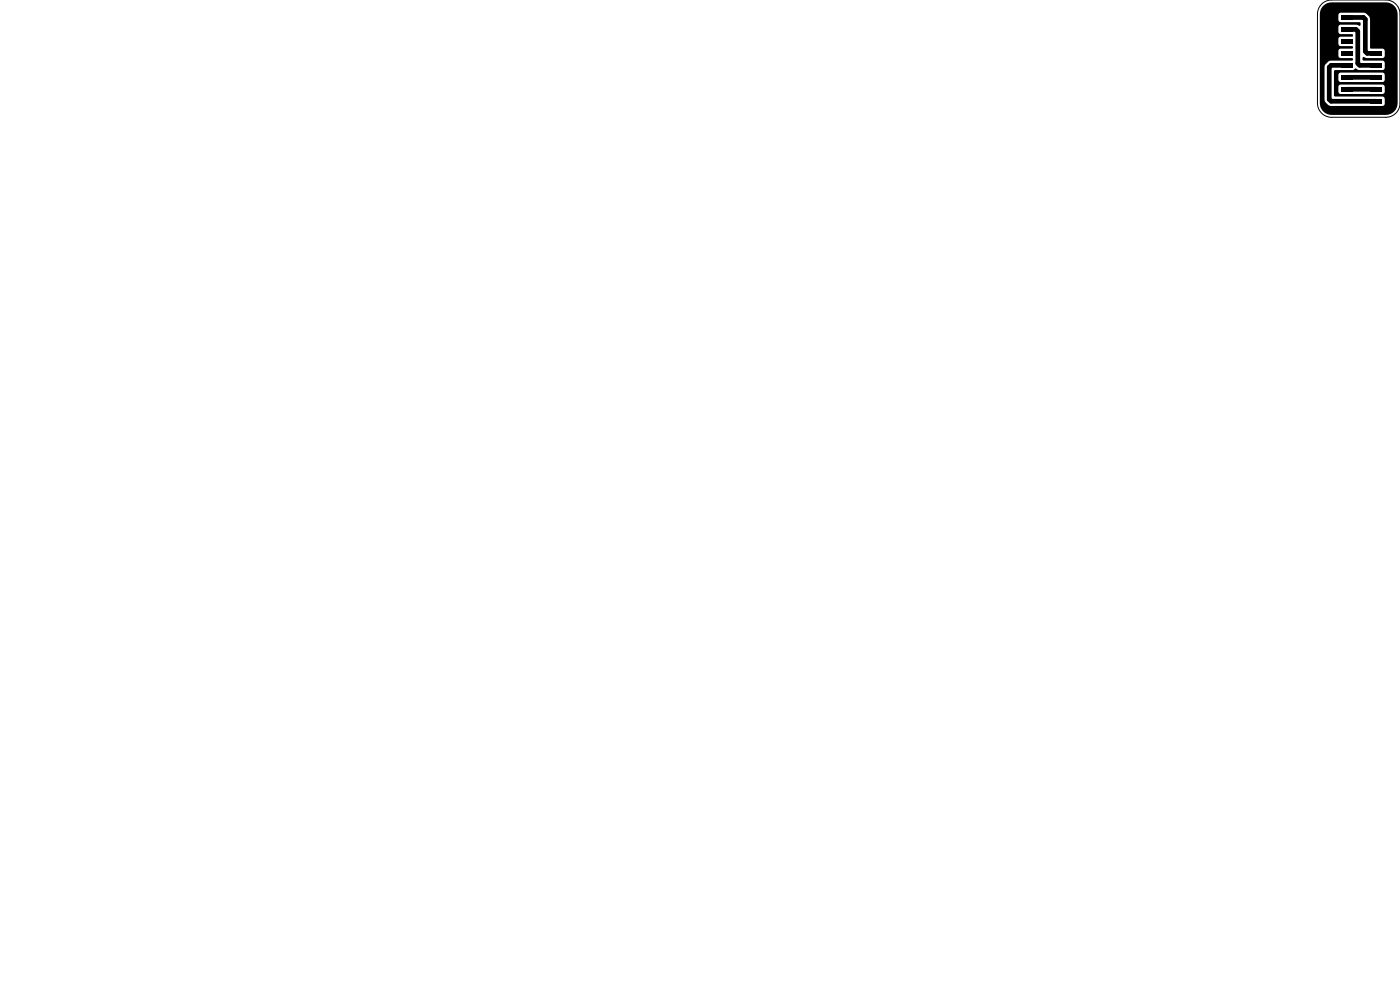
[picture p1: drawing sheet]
<svg xmlns="http://www.w3.org/2000/svg" width="297mm" height="210mm" viewBox="0 0 297 210" stroke-linecap="round" stroke-linejoin="round" font-family="sans-serif">
<g fill="#000">
<path d="M280.7 1.3l.9-.6 .9-.2h11.5l1.4 .4 .7 .7 .4 1v8.2h-2.7l-.4-.5-2.7-.1-.1-6.2-.2-.5-.7-.7-5.3-.1-.4 .3-.1 1.2 .3 .4 4.2 .1 .2 .2v.4a.41 .41 0 0 1-.7 0l-3.5-.1-.4 .3-.1 1.3 .3 .4h2.6a.27 .27 0 0 1 .2 .3 .27 .27 0 0 1-.2 .3h-2.5l-.4 .4v1.2l.3 .3 2.6 .1a.27 .27 0 0 1 .2 .3 .27 .27 0 0 1-.2 .2h-2.5l-.4 .5v1.1l.3 .4h2.6a.27 .27 0 0 1 .2 .3 .27 .27 0 0 1-.2 .3h-4.5l-.5 .2-.7 .7-.1 .4v7l.2 .5 .6 .6 .5 .2h11l.3-.2 .2-.3v-1.1l-.4-.4-10.3-.1v-5.5h3.9l.3-.2a.51 .51 0 0 1 .9 .1h5.3l.3-.4v-1.1l-.3-.4h-4.2l-.2-.2v-.5l.2-.1 .6 .2h3.5l.4-.4v-1.1h2.7v5.1h-2.7l-.2-.4-.3-.1h-8.9l-.3 .1-.2 .4v1.1l.5 .4h9l.4-.4v-1.1h2.7v2.5h-2.7l-.2-.3-.3-.2h-8.9l-.3 .2-.2 .3v1.1l.5 .4h9l.4-.4v-1.1h2.7v3.9l-.2 .6-.6 .8-.8 .5-.9 .2h-11.5l-1.3-.4-.8-.7-.4-1.4v-18.9l.2-.9zM284.4 3.2h2.5v1h-2.5zM284.4 5.7h2.5v1h-2.5zM284.4 8.3h2.5v1h-2.5zM284.4 10.8h2.5v1h-2.5zM284.4 13.4h2.5v1h-2.5zM284.4 15.9h2.5v1h-2.5zM284.4 18.4h2.5v1h-2.5zM290.7 10.8h2.6v1h-2.6zM290.7 13.4h2.6v1h-2.6zM290.7 15.9h2.6v1h-2.6zM290.7 18.4h2.6v1h-2.6z"/>
<path d="M290.7 21h2.6v1h-2.6z"/>
</g>
<path d="M285.7 3.7h3.5l.4 .4v6.8l.4 .4h2M285.7 6.2h1.9l.4 .4v6.9l.4 .4h3.6M285.7 13.9h-3.3l-.4 .4v6.8l.4 .4h9.6M285.7 16.4h6.3M285.7 18.9h6.3" fill="none" stroke="#000" stroke-width="1"/>
<path d="M280.4 .9a3 3 0 0 1 2.1-.9h11.5a3 3 0 0 1 3 3v18.9a3 3 0 0 1-3 3h-11.5a3 3 0 0 1-3-3v-18.9a3 3 0 0 1 .9-2.1z" fill="none" stroke="#000" stroke-width=".21"/>
</svg>
